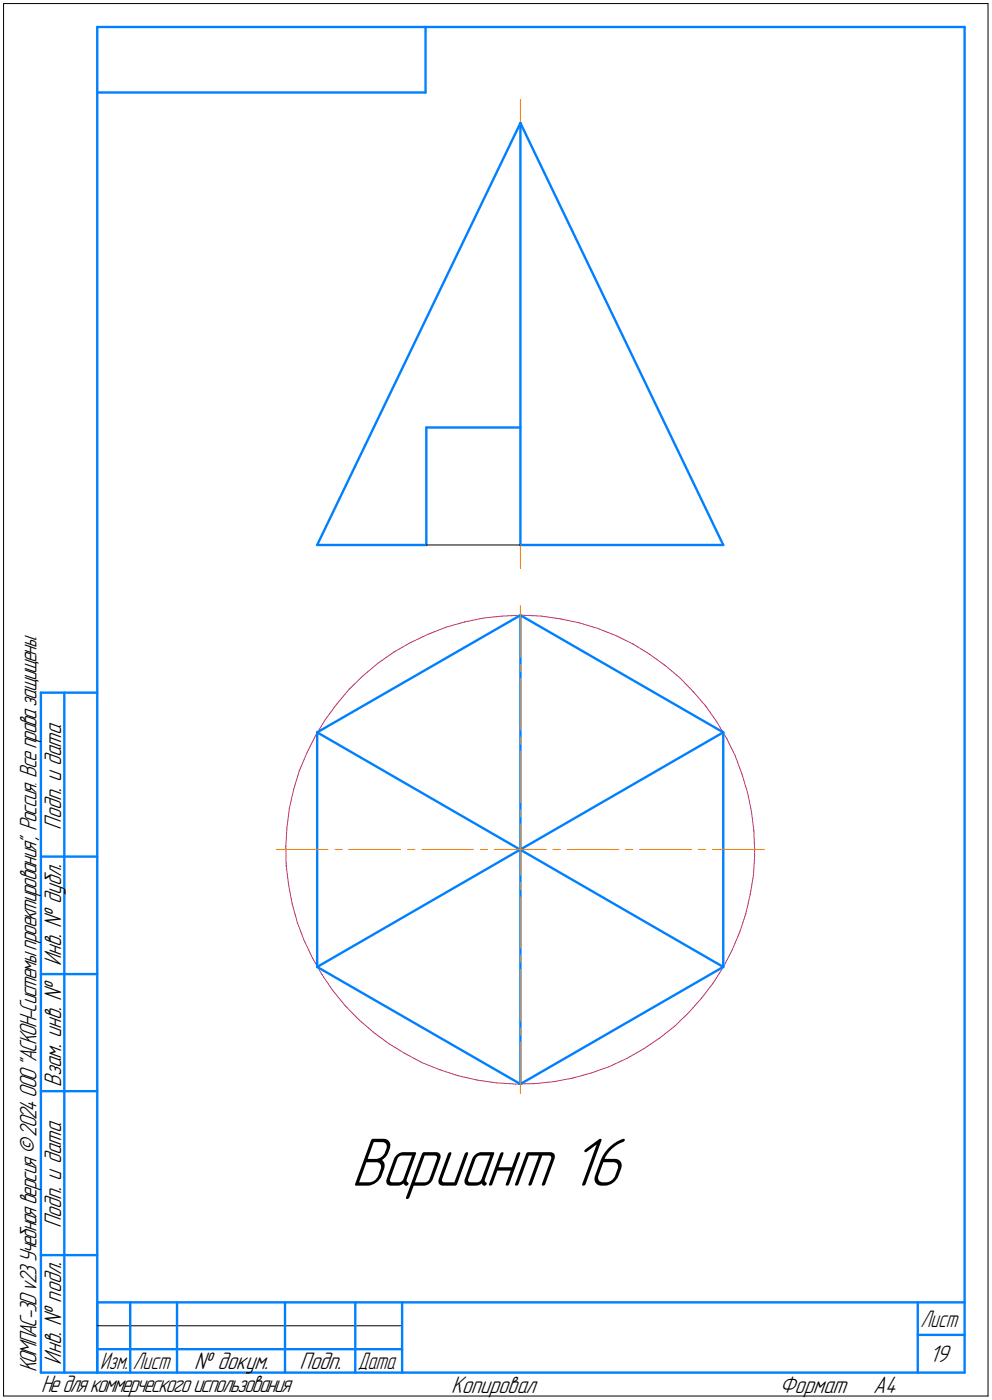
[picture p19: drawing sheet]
<svg xmlns="http://www.w3.org/2000/svg" width="212mm" height="299mm" viewBox="0 0 212 299" stroke-linecap="round" stroke-linejoin="round" font-family="sans-serif">
<defs><g id="words">
<text font-size="15.6" x="74.9" y="252.9">Вариант 16</text>
<g font-size="5.4">
<text x="13" y="177" transform="rotate(-90 13 177)">Подп. и дата</text>
<text x="13" y="206.1" transform="rotate(-90 13 206.1)">Инв. № дубл.</text>
<text x="13" y="231.8" transform="rotate(-90 13 231.8)">Взам. инв. №</text>
<text x="13" y="262" transform="rotate(-90 13 262)">Подп. и дата</text>
<text x="7.7" y="292.8" transform="rotate(-90 7.7 292.8)">КОМПАС-3Dv23Учебнаяверсия©2024ООО&quot;АСКОН-Системыпроектирования&quot;, Россия. Всеправазащищены.</text>
<text x="13" y="291.1" transform="rotate(-90 13 291.1)">Инв. № подл.</text>
<text x="41.4" y="292">№ докум.</text>
<text x="63.9" y="292">Подп.</text>
<text x="198.3" y="290.5">19</text>
<text x="8.8" y="297">Недлякоммерческогоиспользования</text>
<text x="96.3" y="297">Копировал</text>
<text x="166.2" y="297">Формат</text>
<text x="186.3" y="297">A4</text>
</g>
<g font-size="5.3">
<text x="196.4" y="283">Лист</text>
<text x="21.4" y="292">Изм.</text>
<text x="28.4" y="292">Лист</text>
<text x="76.4" y="292">Дата</text>
</g>
</g></defs>
<g fill="none" stroke="#0080ff" stroke-width=".51">
<path d="M20.7 5.8v287zM20.7 5.8h185zM20.7 19.7h70.1zM90.8 5.8v13.9zM205.7 5.8v287zM111 26.2l-43.4 90zM111 26.2l43.3 90zM111 26.2v90zM90.9 91.2v25zM90.9 91.2h20.1zM67.6 116.2h23.3zM111 116.2h43.3z"/>
<path d="M111 131.2l43.3 25zM111 131.2v100zM8.7 147.7v145.1zM8.7 147.7h12zM13.7 147.7v145.1zM67.6 156.2l43.4-25zM67.6 156.2v50zM67.6 156.2l86.7 50zM154.3 156.2v50zM8.7 182.7h12zM8.7 207.8h12zM67.6 206.2l43.4 25z"/>
<path d="M67.6 206.2l86.7-50zM8.7 232.7h12zM111 231.2l43.3-25zM8.7 267.7h12zM20.7 277.8h185zM20.7 277.8v15zM27.8 277.8v15zM37.8 277.8v15zM60.8 277.8v15zM75.8 277.8v15zM85.8 277.8v15zM195.7 277.8v15z"/>
<path d="M8.7 292.8h12zM20.7 292.8h185zM20.7 287.8h7.1zM27.8 287.8h10zM37.8 287.8h23zM60.8 287.8h15zM75.8 287.8h10zM195.7 284.7h10z"/>
</g>
<g fill="none" stroke="#ff8000" stroke-width=".21">
<path d="M111 39.1v1.5zM111 21.3v16.3zM111 42.2v16.3zM111 63v16.4zM111 60v1.6zM111 83.9v16.4zM111 80.9v1.6zM111 104.8v16.4zM111 101.9v1.4zM111 129.2v11zM111 141.7v1.6zM111 144.7v11z"/>
<path d="M111 157.2v1.5zM111 160.2v11zM111 172.7v1.5zM111 175.8v5.4zM58.9 181.2h11zM71.5 181.2h1.5zM74.4 181.2h11zM87 181.2h1.5zM90 181.2h10.9zM102.4 181.2h1.6zM105.5 181.2h5.5zM111 191.3v11z"/>
<path d="M111 188.2v1.5zM111 181.2v5.5zM111 181.2h5.5zM117.9 181.2h1.6zM121 181.2h11zM133.4 181.2h1.6zM136.5 181.2h11zM148.9 181.2h1.6zM152 181.2h11zM111 219.2v1.5zM111 206.8v11zM111 203.7v1.5z"/>
<path d="M111 222.2v11.1z"/>
</g>
<g fill="none" stroke="#c52b79" stroke-width=".21">
<path d="M84 139.1l3.5-2zM87.5 137.1l3.8-1.8zM91.3 135.3l3.9-1.5zM95.2 133.8l3.9-1.1zM99.1 132.7l4-.9zM103.1 131.8l4.1-.4zM107.2 131.4l4.1-.2zM111.3 131.2l4.1 .2zM115.4 131.4l4.1 .6zM119.5 132l4 .8zM123.5 132.8l3.9 1.2zM127.4 134l3.9 1.6z"/>
<path d="M131.3 135.6l3.7 1.7zM135 137.3l3.5 2.2zM138.5 139.5l3.3 2.4zM67.3 156.9l-1.9 3.7zM69.4 153.4l-2.1 3.5zM71.9 150.1l-2.5 3.3zM74.5 147l3-2.9zM74.5 147l-2.6 3.1zM77.5 144.1l3.1-2.6zM80.6 141.5l3.4-2.4zM141.8 141.9l3.1 2.6zM144.9 144.5l2.9 3z"/>
<path d="M147.8 147.5l2.7 3.1zM150.5 150.6l2.4 3.4zM152.9 154l2.1 3.6zM155 157.6l1.8 3.6zM61.2 176.4l-.2 4.1zM61.7 172.4l-.5 4zM62.7 168.3l-1 4.1zM63.8 164.4l-1.1 3.9zM65.4 160.6l-1.6 3.8zM156.8 161.2l1.4 3.9zM158.2 165.1l1.2 3.9zM159.4 169l.9 4.1z"/>
<path d="M160.3 173.1l.5 4zM160.8 177.1l.2 4.1zM61 180.5v4.2zM61 184.7l.6 4zM61.6 188.7l.7 4.1zM62.3 192.8l1.1 4zM63.4 196.8l1.5 3.8zM157.8 198.7l-1.6 3.8zM159.1 194.8l-1.3 3.9zM160 190.8l-.9 4zM160.7 186.7l-.7 4.1zM161 182.6l-.3 4.1z"/>
<path d="M161 181.2v1.4zM64.9 200.6l1.7 3.7zM66.6 204.3l2.1 3.6zM68.7 207.9l2.3 3.3zM71 211.2l2.6 3.3zM73.6 214.5l2.9 2.9zM76.5 217.4l3.1 2.7zM143.9 218.9l3-2.9zM149.6 212.9l-2.7 3.1zM152.1 209.6l-2.5 3.3zM154.3 206.2l-2.2 3.4zM156.2 202.5l-1.9 3.7z"/>
<path d="M79.6 220.1l3.3 2.5zM82.9 222.6l3.5 2.1zM86.4 224.7l3.6 2zM90 226.7l3.8 1.5zM93.8 228.2l3.9 1.2zM97.7 229.4l4.1 1zM101.8 230.4l4 .6zM105.8 231l4.1 .2zM109.9 231.2l4.1-.1zM114 231.1l4.1-.4zM118.1 230.7l4.1-.7zM122.2 230l4-1.1z"/>
<path d="M126.2 228.9l3.8-1.4zM130 227.5l3.8-1.8zM133.8 225.7l3.5-2zM137.3 223.7l3.4-2.3zM140.7 221.4l3.2-2.5z"/>
</g>
<path d="M.8 .8v297zM.8 .8h209.9zM210.7 .8v297zM90.9 116.2h20.1zM.8 297.8h209.9zM20.7 282.8h65.1z" fill="none" stroke="#000" stroke-width=".21"/>
<path d="M74.9 241.7h60.6zM74.9 241.8h60.6zM74.9 241.9h60.6zM74.9 242h60.6zM74.9 242.1h60.6zM74.9 242.1h60.6zM74.9 242.2h60.6zM74.9 242.3h60.6zM74.9 242.4h60.6zM74.9 242.5h60.6zM74.9 242.6h60.6zM74.9 242.7h60.6zM74.9 242.7h60.6zM74.9 242.8h60.6zM74.9 242.9h60.6zM74.9 243h60.6zM74.9 243.1h60.6zM74.9 243.2h60.6zM74.9 243.2h60.6zM74.9 243.3h60.6zM74.9 243.4h60.6zM74.9 243.5h60.6zM74.9 243.6h60.6zM74.9 243.7h60.6zM74.9 243.8h60.6zM74.9 243.8h60.6zM74.9 243.9h60.6zM74.9 244h60.6zM74.9 244.1h60.6zM74.9 244.2h60.6zM74.9 244.3h60.6zM74.9 244.3h60.6zM74.9 244.4h60.6zM74.9 244.5h60.6zM74.9 244.6h60.6zM74.9 244.7h60.6zM74.9 244.8h60.6zM74.9 244.9h60.6zM74.9 244.9h60.6zM74.9 245h60.6zM74.9 245.1h60.6zM74.9 245.2h60.6zM74.9 245.3h60.6zM74.9 245.4h60.6zM74.9 245.4h60.6zM74.9 245.5h60.6zM74.9 245.6h60.6zM74.9 245.7h60.6zM74.9 245.8h60.6zM74.9 245.9h60.6zM74.9 246h60.6zM74.9 246h60.6zM74.9 246.1h60.6zM74.9 246.2h60.6zM74.9 246.3h60.6zM74.9 246.4h60.6zM74.9 246.5h60.6zM74.9 246.5h60.6zM74.9 246.6h60.6zM74.9 246.7h60.6zM74.9 246.8h60.6zM74.9 246.9h60.6zM74.9 247h60.6zM74.9 247.1h60.6zM74.9 247.1h60.6zM74.9 247.2h60.6zM74.9 247.3h60.6zM74.9 247.4h60.6zM74.9 247.5h60.6zM74.9 247.6h60.6zM74.9 247.6h60.6zM74.9 247.7h60.6zM74.9 247.8h60.6zM74.9 247.9h60.6zM74.9 248h60.6zM74.9 248.1h60.6zM74.9 248.2h60.6zM74.9 248.2h60.6zM74.9 248.3h60.6zM74.9 248.4h60.6zM74.9 248.5h60.6zM74.9 248.6h60.6zM74.9 248.7h60.6zM74.9 248.8h60.6zM74.9 248.8h60.6zM74.9 248.9h60.6zM74.9 249h60.6zM74.9 249.1h60.6zM74.9 249.2h60.6zM74.9 249.3h60.6zM74.9 249.3h60.6zM74.9 249.4h60.6zM74.9 249.5h60.6zM74.9 249.6h60.6zM74.9 249.7h60.6zM74.9 249.8h60.6zM74.9 249.9h60.6zM74.9 249.9h60.6zM74.9 250h60.6zM74.9 250.1h60.6zM74.9 250.2h60.6zM74.9 250.3h60.6zM74.9 250.4h60.6zM74.9 250.4h60.6zM74.9 250.5h60.6zM74.9 250.6h60.6zM74.9 250.7h60.6zM74.9 250.8h60.6zM74.9 250.9h60.6zM74.9 251h60.6zM74.9 251h60.6zM74.9 251.1h60.6zM74.9 251.2h60.6zM74.9 251.3h60.6zM74.9 251.4h60.6zM74.9 251.5h60.6zM74.9 251.5h60.6zM74.9 251.6h60.6zM74.9 251.7h60.6zM74.9 251.8h60.6zM74.9 251.9h60.6zM74.9 252h60.6zM74.9 252.1h60.6zM74.9 252.1h60.6zM74.9 252.2h60.6zM74.9 252.3h60.6zM74.9 252.4h60.6zM74.9 252.5h60.6zM74.9 252.6h60.6zM74.9 252.6h60.6zM74.9 252.7h60.6zM74.9 252.8h60.6zM74.9 252.9h60.6zM74.9 253h60.6zM74.9 253.1h60.6zM74.9 253.2h60.6zM74.9 253.2h60.6zM74.9 253.3h60.6zM74.9 253.4h60.6zM74.9 253.5h60.6zM74.9 253.6h60.6zM74.9 253.7h60.6zM74.9 253.7h60.6zM74.9 253.8h60.6zM74.9 253.9h60.6zM74.9 254h60.6zM74.9 254.1h60.6zM74.9 254.2h60.6zM74.9 254.3h60.6zM74.9 254.3h60.6zM74.9 254.4h60.6zM74.9 254.5h60.6zM74.9 254.6h60.6zM74.9 254.7h60.6zM74.9 254.8h60.6zM74.9 254.8h60.6zM74.9 254.9h60.6zM74.9 255h60.6zM74.9 255.1h60.6zM74.9 255.2h60.6zM74.9 255.3h60.6zM74.9 255.4h60.6zM74.9 255.4h60.6zM74.9 255.5h60.6zM74.9 255.6h60.6zM74.9 255.7h60.6zM74.9 255.8h60.6zM74.9 255.9h60.6z" fill="#fff" stroke="#fff" stroke-width=".21"/>
<use href="#words"/>
</svg>
